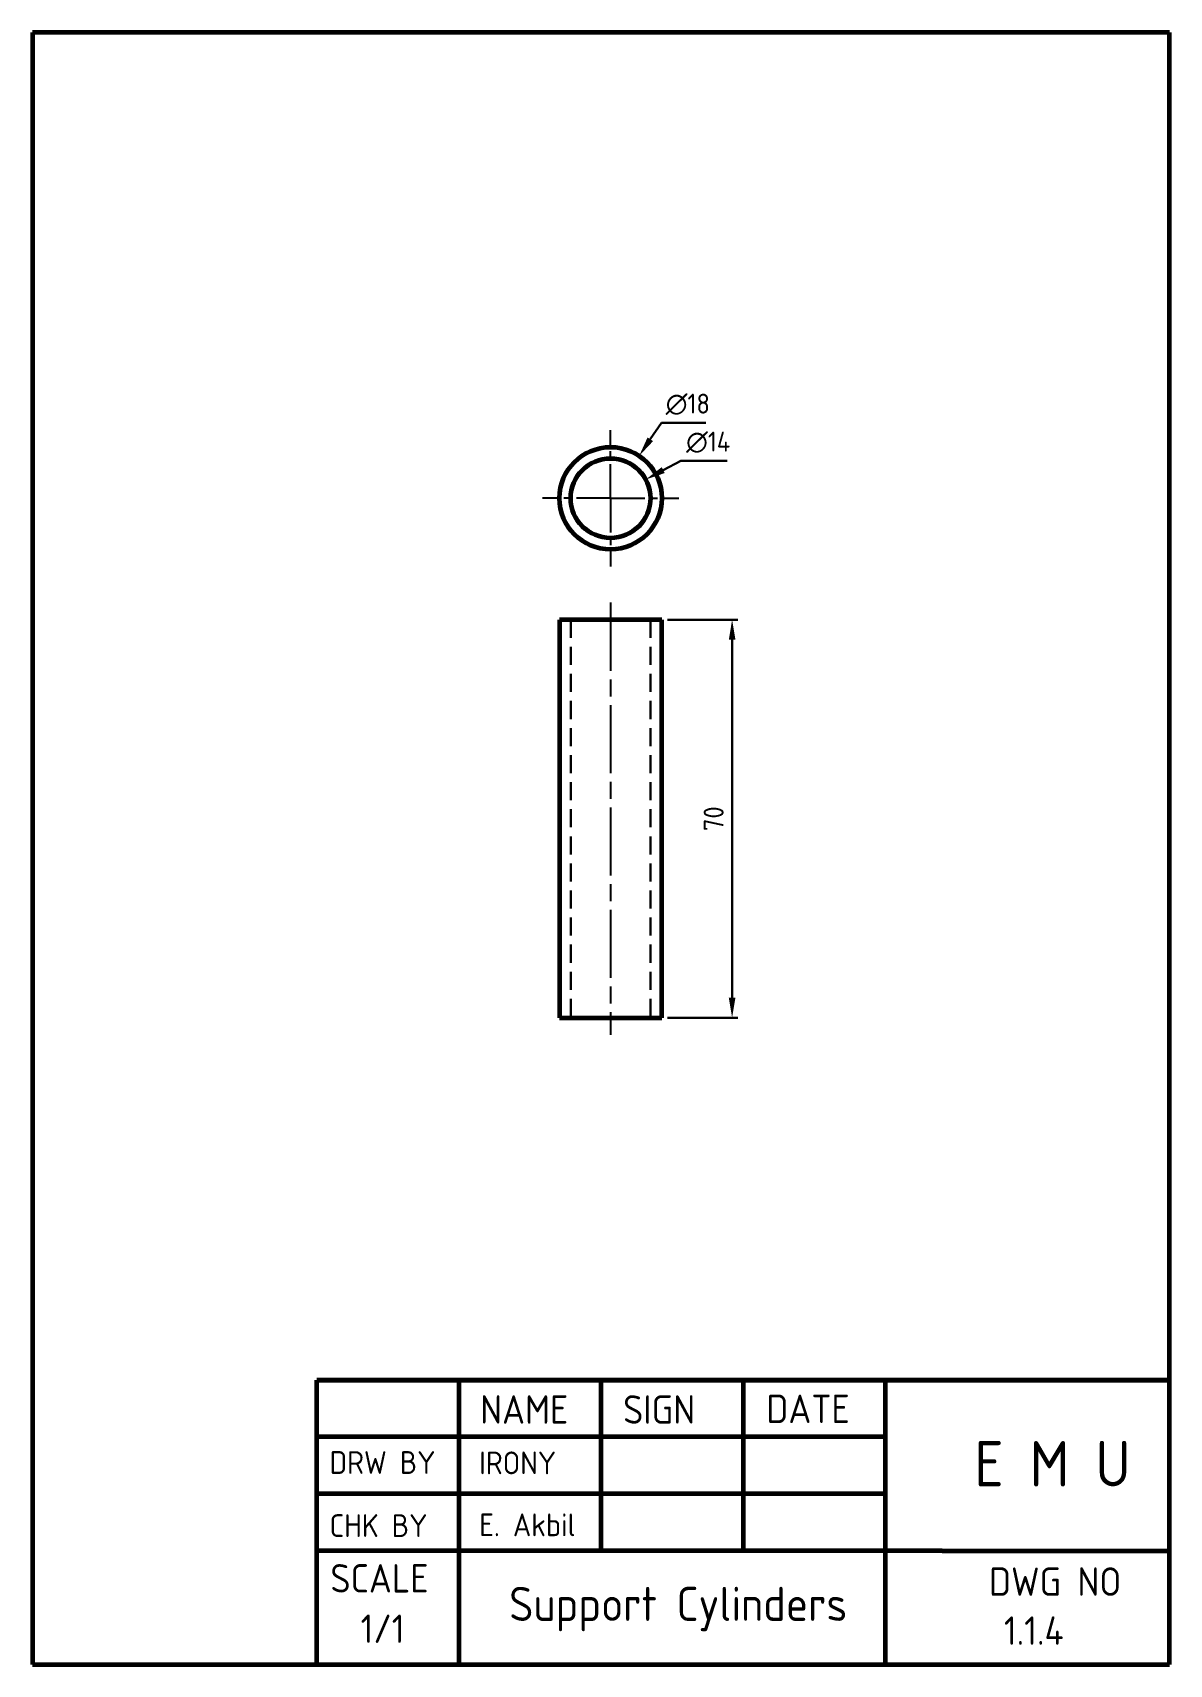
# Paper-space layout 'Title Block' of a CAD drawing. Header units: millimetres. Extents: x 4 to 204, y 4 to 291.
# The model-space entities are those that its viewports show. They can reach past a viewport. Long polylines and large blocks are cut down to what shows.
import ezdxf

# ---------------------------------------------------------------- set-up
doc = ezdxf.new("R2010")
doc.units = ezdxf.units.MM
for name, pattern in [('AM_ISO08W050', [18, 12, -1.5, 3, -1.5]), ('AM_ISO08W050x2', [9, 6, -0.75, 1.5, -0.75]), ('HIDDEN2', [4.7625, 3.175, -1.5875])]:
    doc.linetypes.add(name, pattern=pattern)
doc.layers.get('0').update_dxf_attribs({"lineweight": 60})
for name, color, linetype, lineweight in [('AM_7', 4, 'AM_ISO08W050', 25), ('Annotations', 50, 'Continuous', 30), ('Hidden Line', 7, 'HIDDEN2', 30)]:
    doc.layers.add(name, color=color, linetype=linetype, lineweight=lineweight)
doc.layers.add('viewport', color=7, linetype='Continuous')
doc.layers.get('viewport').off()
doc.styles.get("Standard").update_dxf_attribs({"font": 'ISOCP.SHX'})
doc.dimstyles.new('AM_ISO', dxfattribs={"dimtxt": 3.5, "dimasz": 3.5, "dimexe": 1, "dimexo": 1, "dimgap": 1.5, "dimtad": 1, "dimdsep": 46, "dimtxsty": 'Standard', "dimcen": 0, "dimclrd": 256, "dimclre": 256, "dimclrt": 2, "dimadec": 0, "dimazin": 2, "dimtp": 0.1, "dimtm": 0.1, "dimtfac": 0.71, "dimtdec": 3, "dimtmove": 0, "dimatfit": 3, "dimfxl": 1, "dimlwd": -1, "dimlwe": -1, "dimarcsym": 1})
doc.dimstyles.new('AM_ISO$3', dxfattribs={"dimtxt": 3.5, "dimasz": 3.5, "dimexe": 1, "dimexo": 1, "dimgap": 1.5, "dimtad": 1, "dimtoh": 1, "dimdsep": 46, "dimtxsty": 'Standard', "dimcen": 0, "dimclrd": 256, "dimclre": 256, "dimclrt": 2, "dimadec": 0, "dimazin": 2, "dimtp": 0.1, "dimtm": 0.1, "dimtfac": 0.71, "dimtdec": 3, "dimtofl": 0, "dimtmove": 0, "dimatfit": 0, "dimfxl": 1, "dimlwd": -1, "dimlwe": -1, "dimarcsym": 1})

# ---------------------------------------------------------------- blocks, each defined once
blk = doc.blocks.new('*D3')
at = {"layer": 'Annotations', "linetype": 'ByBlock', "transparency": 16777216}
for p, q in [((73.46, 149.8), (75.42, 152.7)), ((75.42, 152.7), (83.22, 152.7))]:
    blk.add_line(p, q, dxfattribs=at)
at = {"layer": 'Annotations', "transparency": 16777216}
blk.add_solid([(72.98, 150.12), (73.95, 149.47), (71.51, 146.89)], dxfattribs=at)
at = {"layer": 'Defpoints', "color": 0, "transparency": 16777216}
for p in [(71.51, 146.89), (61.44, 131.97)]:
    blk.add_point(p, dxfattribs=at)
at = {"layer": 'Annotations', "color": 2, "transparency": 16777216, "insert": (80.07, 155.95), "char_height": 3.5, "attachment_point": 5}
blk.add_mtext('∅18', dxfattribs=at)
blk = doc.blocks.new('*D4')
at = {"layer": 'Annotations', "linetype": 'ByBlock', "transparency": 16777216}
for p, q in [((75.74, 144.37), (78.83, 146.02)), ((78.83, 146.02), (86.98, 146.02))]:
    blk.add_line(p, q, dxfattribs=at)
at = {"layer": 'Annotations', "transparency": 16777216}
blk.add_solid([(75.47, 144.89), (76.01, 143.86), (72.65, 142.72)], dxfattribs=at)
at = {"layer": 'Defpoints', "color": 0, "transparency": 16777216}
for p in [(72.65, 142.72), (60.3, 136.14)]:
    blk.add_point(p, dxfattribs=at)
at = {"layer": 'Annotations', "color": 2, "transparency": 16777216, "insert": (83.65, 149.27), "char_height": 3.5, "attachment_point": 5}
blk.add_mtext('∅14', dxfattribs=at)
blk = doc.blocks.new('*D5')
at = {"layer": 'Annotations', "linetype": 'ByBlock', "transparency": 16777216}
for p, q in [((76.47, 118.06), (88.86, 118.06)), ((87.86, 114.56), (87.86, 51.56)), ((76.47, 48.06), (88.86, 48.06))]:
    blk.add_line(p, q, dxfattribs=at)
at = {"layer": 'Annotations', "transparency": 16777216}
for points in [[(87.28, 114.56), (88.44, 114.56), (87.86, 118.06)], [(87.28, 51.56), (88.44, 51.56), (87.86, 48.06)]]:
    blk.add_solid(points, dxfattribs=at)
at = {"layer": 'Defpoints', "color": 0, "transparency": 16777216}
for p in [(75.47, 118.06), (75.47, 48.06), (87.86, 48.06)]:
    blk.add_point(p, dxfattribs=at)
at = {"layer": 'Annotations', "color": 2, "transparency": 16777216, "insert": (84.61, 83.06), "char_height": 3.5, "attachment_point": 5, "rotation": 90}
blk.add_mtext('70', dxfattribs=at)

msp = doc.modelspace()

# ---------------------------------------------------------------- linework, layer by layer
for p, q in [((57.474, 118.063), (57.474, 48.063)), ((75.474, 118.063), (57.474, 118.063)), ((75.474, 48.063), (75.474, 118.063)), ((57.474, 48.063), (75.474, 48.063))]:
    msp.add_line(p, q)
for radius in [9, 7]:
    msp.add_circle((66.474, 139.432), radius)
at = {"layer": 'AM_7', "linetype": 'AM_ISO08W050x2'}
for q in [(66.474, 151.432), (54.474, 139.432), (78.474, 139.432), (66.474, 127.432)]:
    msp.add_line((66.474, 139.432), q, dxfattribs=at)
at = {"layer": 'AM_7'}
msp.add_line((66.474, 121.063), (66.474, 45.063), dxfattribs=at)
at = {"layer": 'Hidden Line'}
for p, q in [((59.474, 118.063), (59.474, 48.063)), ((73.474, 118.063), (73.474, 48.063))]:
    msp.add_line(p, q, dxfattribs=at)

# ---------------------------------------------------------------- dimensions: what is measured, and where the dimension line sits
at = {"layer": 'Annotations'}
for p1, p2, picture, middle in [((61.442, 131.97), (71.506, 146.894), '*D3', (80.069, 152.698)), ((60.297, 136.14), (72.651, 142.725), '*D4', (83.654, 146.017))]:
    dim = msp.add_diameter_dim_2p(p1=p1, p2=p2, dimstyle='AM_ISO$3', dxfattribs=at)
    dim.commit()
    dim.dimension.update_dxf_attribs({"geometry": picture, "text_midpoint": middle, "dimtype": 163})
dim = msp.add_linear_dim(base=(87.859, 48.063), p1=(75.474, 118.063), p2=(75.474, 48.063), angle=90, dimstyle='AM_ISO', dxfattribs=at)
dim.commit()
dim.dimension.update_dxf_attribs({"geometry": '*D5', "text_midpoint": (84.609, 83.063)})

psp = doc.layouts.new('Title Block')

# ---------------------------------------------------------------- linework, layer by layer
for p, q in [((204.2, 291.19), (4.2, 291.19)), ((4.2, 291.19), (4.2, 4.19)), ((204.2, 4.19), (204.2, 291.19)), ((54.2, 54.19), (204.2, 54.19)), ((54.2, 4.19), (54.2, 54.19)), ((164.2, 54.19), (54.2, 54.19)), ((154.2, 44.19), (54.2, 44.19)), ((154.2, 34.19), (54.2, 34.19)), ((164.2, 24.19), (54.2, 24.19)), ((79.2, 24.19), (79.2, 4.19)), ((4.2, 4.19), (204.2, 4.19))]:
    psp.add_line(p, q)
at = {"linetype": 'Continuous'}
for p, q in [((104.2, 54.19), (79.2, 54.19)), ((79.2, 54.19), (79.2, 24.19)), ((129.2, 54.19), (104.2, 54.19)), ((104.2, 54.19), (104.2, 24.19)), ((154.2, 54.19), (129.2, 54.19)), ((129.2, 54.19), (129.2, 24.19)), ((204.2, 54.19), (154.2, 54.19)), ((154.2, 54.19), (154.2, 4.19)), ((164.2, 24.19), (204.2, 24.19))]:
    psp.add_line(p, q, dxfattribs=at)

# ---------------------------------------------------------------- texts
at = {"attachment_point": 1}
for s, insert, char_height, width in [('NAME', (82.94, 51.52), 5, 20.6755), ('SIGN', (108.1, 51.52), 5, 20.6755), ('DATE', (133.3, 51.64), 5, 20.6755), ('E M U', (169.88, 43.48), 8, 31.5091), ('DRW BY', (56.44, 41.7), 4, 27.5), ('IRONY', (82.78, 41.63), 4, 21.0405), ('CHK BY', (56.44, 30.6), 4, 27.5), ('E. Akbil', (82.78, 30.73), 4, 21.0405), ('SCALE', (56.59, 21.83), 5, 20.6755), ('DWG NO', (172.48, 21.25), 5, 29.164), ('Support Cylinders', (88.05, 17.83), 6, 82.5), ('1/1', (61.91, 12.96), 5, 20.6755), ('1.1.4', (175.09, 12.63), 5, 20.6755)]:
    psp.add_mtext(s, dxfattribs=dict(at, insert=insert, char_height=char_height, width=width))

# ---------------------------------------------------------------- viewports
at = {"layer": 'viewport', "view_target_point": (210, 148.5)}
psp.add_viewport(center=(104.2, 172.69), size=(200, 237), view_center_point=(-145.213, -45.68), view_height=237, dxfattribs=at)

doc.saveas('drawing.dxf')
